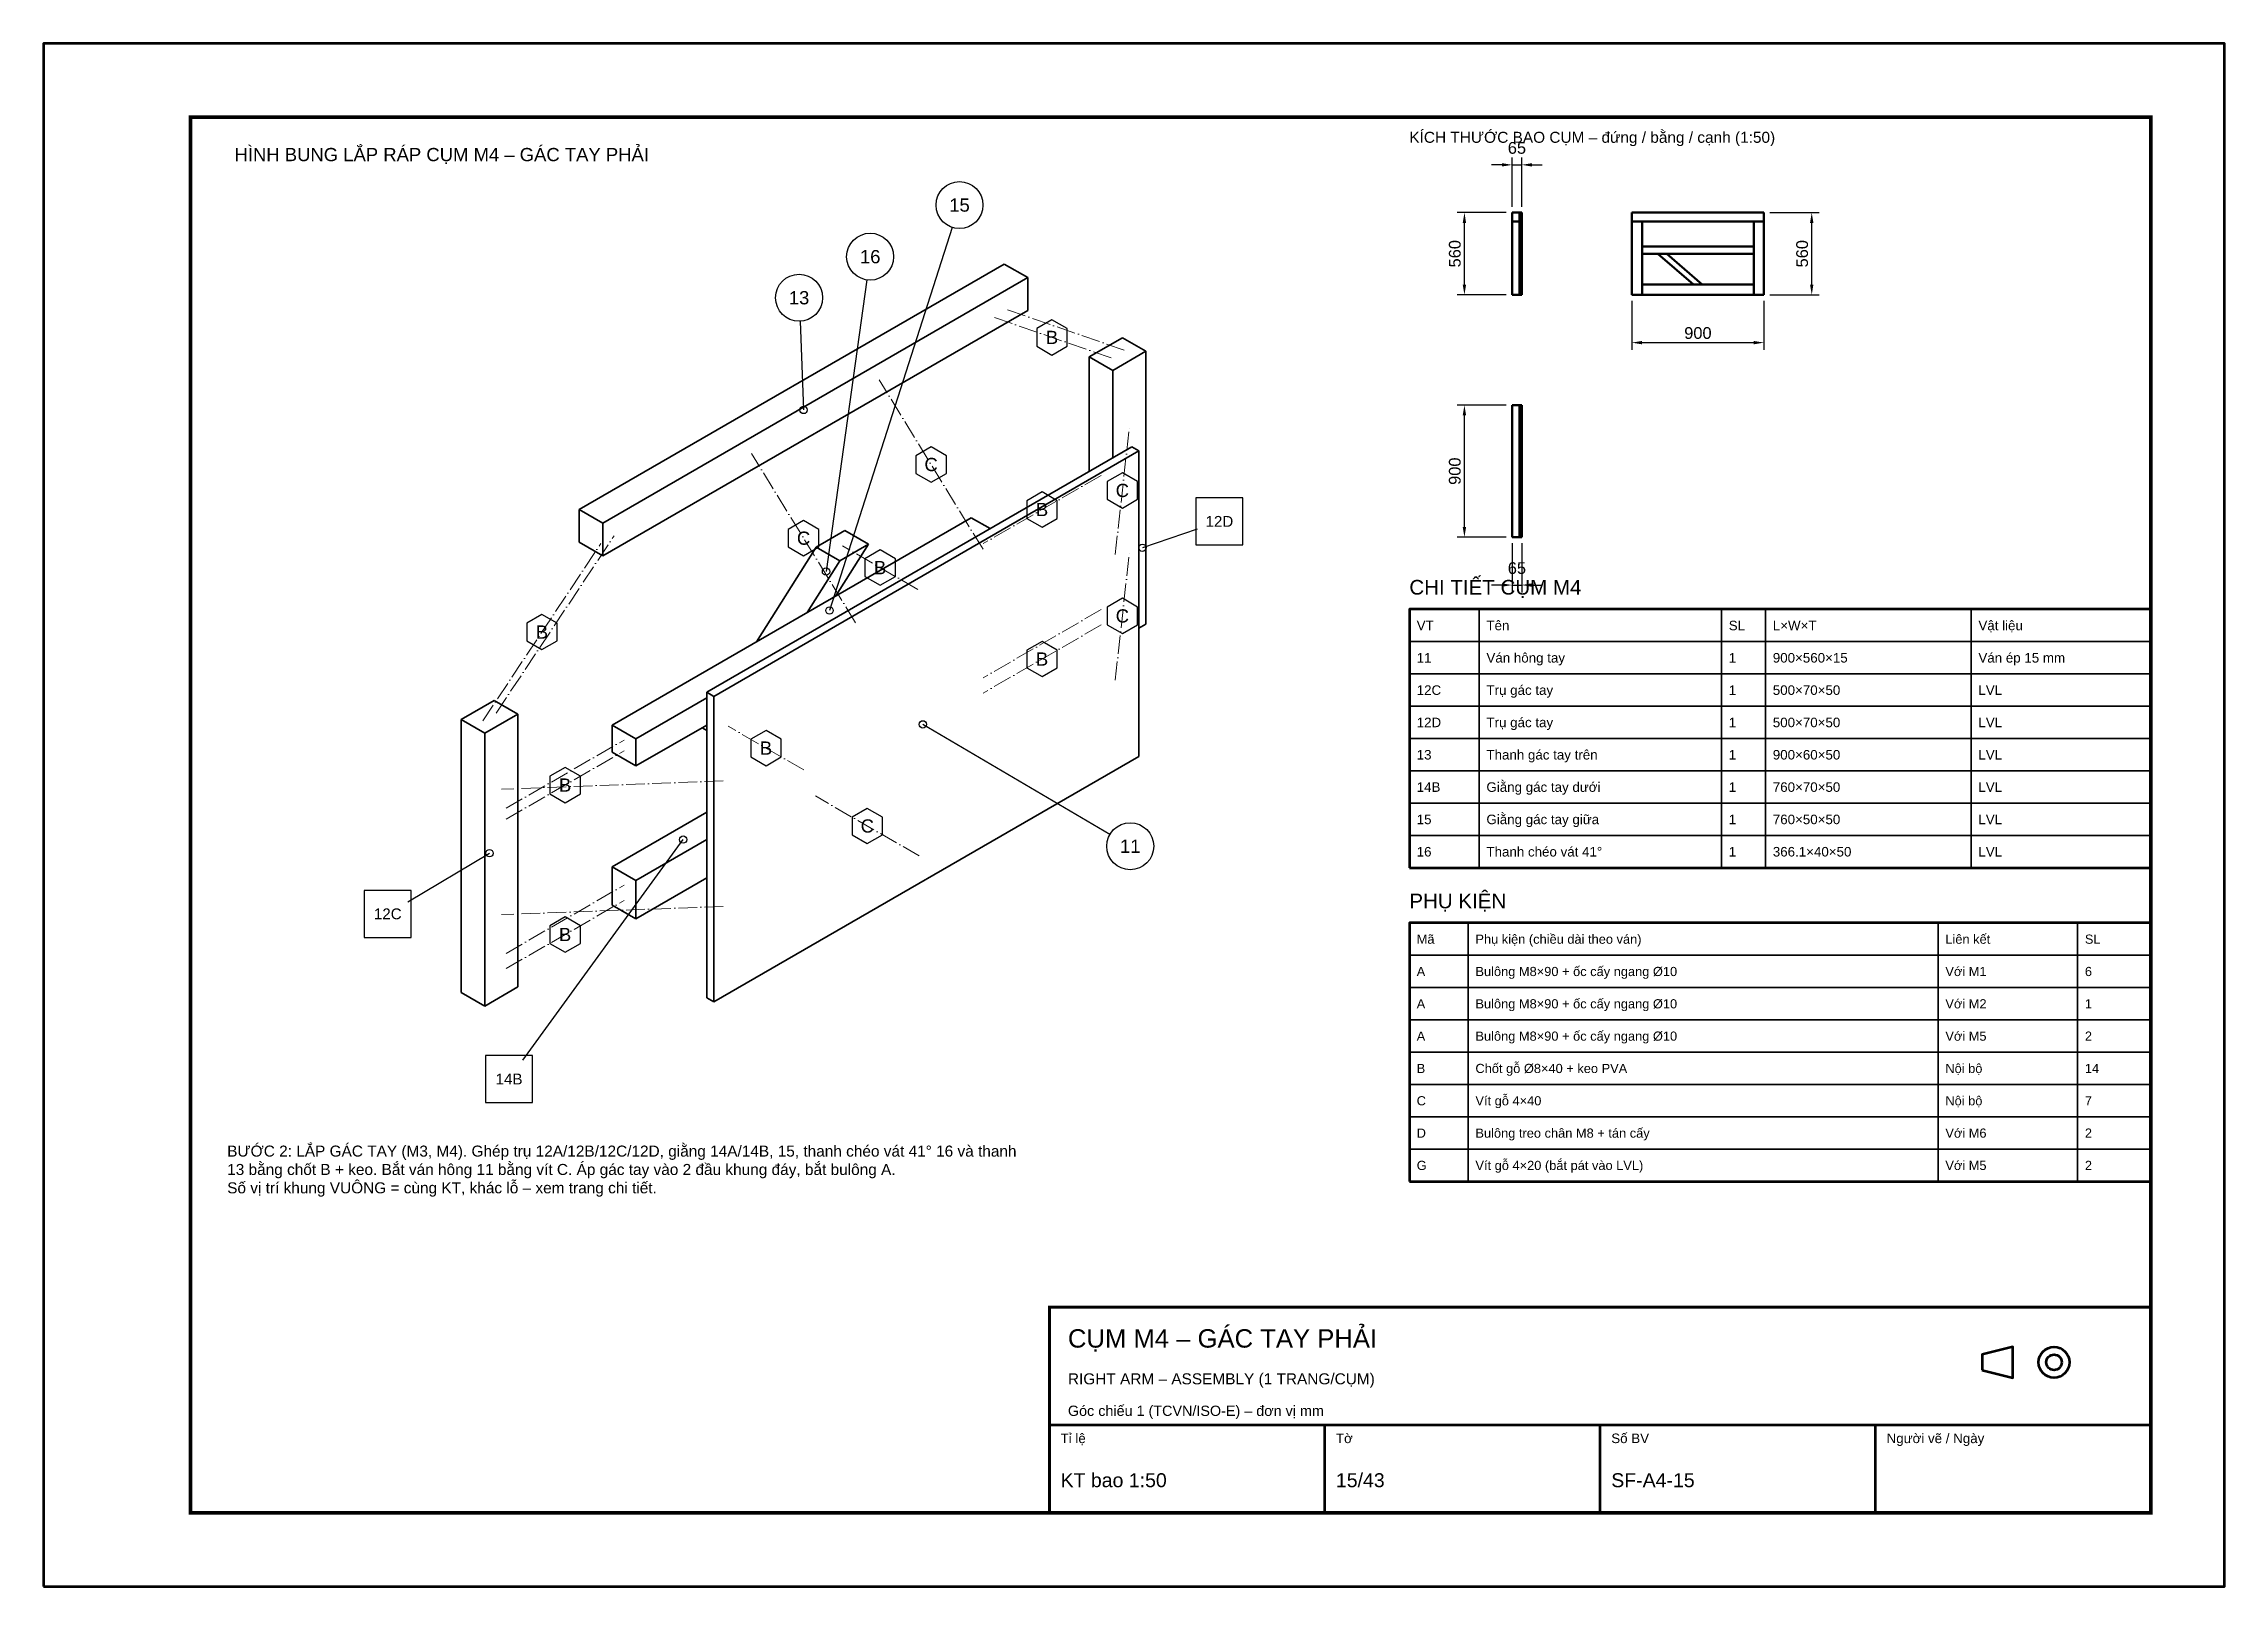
# Model space of a CAD drawing. Header units: millimetres. Extents: x 0 to 2970, y 0 to 2100.
import ezdxf
from ezdxf.enums import TextEntityAlignment as Align

# ---------------------------------------------------------------- set-up
doc = ezdxf.new("R2010")
doc.units = ezdxf.units.MM
doc.header["$LTSCALE"] = 10
doc.linetypes.add('DASHDOT', pattern=[3.556, 2.54, -0.508, 0, -0.508])
for name, color, linetype, lineweight in [('0-KHUNG-BANVE', 7, 'CONTINUOUS', 70), ('1-NET-THAY', 7, 'CONTINUOUS', 50), ('10-PHU-KIEN', 1, 'CONTINUOUS', 25), ('3-KICH-THUOC', 1, 'CONTINUOUS', 18), ('4-DUONG-BUNG', 4, 'DASHDOT', 18), ('5-SO-VI-TRI', 7, 'CONTINUOUS', 25), ('6-CHU', 7, 'CONTINUOUS', 25), ('7-BANG-KE', 7, 'CONTINUOUS', 25), ('M-M4-RIGHT_ARM', 3, 'CONTINUOUS', 35)]:
    doc.layers.add(name, color=color, linetype=linetype, lineweight=lineweight)
doc.styles.add('VN', font='arial.ttf')
doc.dimstyles.new('A4', dxfattribs={"dimscale": 10, "dimtxt": 1.6, "dimasz": 1.4, "dimexe": 1, "dimexo": 0.8, "dimgap": 0.5, "dimtad": 1, "dimdec": 1, "dimtxsty": 'VN', "dimcen": 2.5, "dimclrd": 1, "dimclre": 1, "dimclrt": 7, "dimazin": 3, "dimtfac": 1, "dimtmove": 0, "dimatfit": 3})

msp = doc.modelspace()

# ---------------------------------------------------------------- texts
at = {"layer": '10-PHU-KIEN', "style": 'VN'}
for s, p in [('B', (1373.298, 1700.114)), ('C', (1208.651, 1527.077)), ('C', (1469.127, 1491.801)), ('B', (1359.791, 1465.809)), ('C', (1035, 1426.82)), ('B', (1139.231, 1386.74)), ('B', (678.694, 1299.085)), ('C', (1469.127, 1320.993)), ('B', (1359.791, 1262.324)), ('B', (983.86, 1141.081)), ('B', (710.209, 1090.772)), ('C', (1121.825, 1035.074)), ('B', (710.209, 887.287))]:
    msp.add_text(s, height=18, dxfattribs=at).set_placement(p, align=Align.MIDDLE_CENTER)
at = {"layer": '5-SO-VI-TRI', "style": 'VN'}
for s, height, p in [('15', 18, (1247.344, 1880.255)), ('16', 18, (1125.679, 1810.011)), ('13', 18, (1028.865, 1754.115)), ('12D', 14.76, (1601.285, 1449.654)), ('11', 18, (1479.817, 1007.467)), ('12C', 14.76, (468.715, 915.416)), ('14B', 14.76, (633.902, 690.574))]:
    msp.add_text(s, height=height, dxfattribs=at).set_placement(p, align=Align.MIDDLE_CENTER)
at = {"layer": '6-CHU', "style": 'VN'}
for s, height, p in [('HÌNH BUNG LẮP RÁP CỤM M4 – GÁC TAY PHẢI', 18, (260, 1940)), ('KÍCH THƯỚC BAO CỤM – đứng / bằng / cạnh (1:50)', 15, (1860, 1965)), ('CỤM M4 – GÁC TAY PHẢI', 25, (1395, 325)), ('RIGHT ARM – ASSEMBLY (1 TRANG/CỤM)', 15, (1395, 275)), ('Góc chiếu 1 (TCVN/ISO-E) – đơn vị mm', 14, (1395, 232)), ('Tỉ lệ', 13, (1385, 195)), ('Tờ', 13, (1760, 195)), ('Số BV', 13, (2135, 195)), ('Người vẽ / Ngày', 13, (2510, 195)), ('KT bao 1:50', 19, (1385, 135)), ('15/43', 19, (1760, 135)), ('SF-A4-15', 19, (2135, 135))]:
    msp.add_text(s, height=height, dxfattribs=at).set_placement(p)
at = {"layer": '6-CHU', "insert": (250, 600), "char_height": 15, "width": 1080, "attachment_point": 1, "style": 'VN'}
msp.add_mtext('BƯỚC 2: LẮP GÁC TAY (M3, M4). Ghép trụ 12A/12B/12C/12D, giằng 14A/14B, 15, thanh chéo vát 41° 16 và thanh 13 bằng chốt B + keo. Bắt ván hông 11 bằng vít C. Áp gác tay vào 2 đầu khung đáy, bắt bulông A.\\PSố vị trí khung VUÔNG = cùng KT, khác lỗ – xem trang chi tiết.', dxfattribs=at)
at = {"layer": '7-BANG-KE', "style": 'VN'}
for s, p in [('CHI TIẾT CỤM M4', (1860, 1350)), ('PHỤ KIỆN', (1860, 923))]:
    msp.add_text(s, height=20, dxfattribs=at).set_placement(p)
for s, height, p in [('VT', 13, (1870, 1308)), ('Tên', 13, (1965, 1308)), ('SL', 13, (2295, 1308)), ('L×W×T', 13, (2355, 1308)), ('Vật liệu', 13, (2635, 1308)), ('11', 13, (1870, 1264)), ('Ván hông tay', 13, (1965, 1264)), ('1', 13, (2295, 1264)), ('900×560×15', 13, (2355, 1264)), ('Ván ép 15 mm', 13, (2635, 1264)), ('12C', 13, (1870, 1220)), ('Trụ gác tay', 13, (1965, 1220)), ('1', 13, (2295, 1220)), ('500×70×50', 13, (2355, 1220)), ('LVL', 13, (2635, 1220)), ('12D', 13, (1870, 1176)), ('Trụ gác tay', 13, (1965, 1176)), ('1', 13, (2295, 1176)), ('500×70×50', 13, (2355, 1176)), ('LVL', 13, (2635, 1176)), ('13', 13, (1870, 1132)), ('Thanh gác tay trên', 13, (1965, 1132)), ('1', 13, (2295, 1132)), ('900×60×50', 13, (2355, 1132)), ('LVL', 13, (2635, 1132)), ('14B', 13, (1870, 1088)), ('Giằng gác tay dưới', 13, (1965, 1088)), ('1', 13, (2295, 1088)), ('760×70×50', 13, (2355, 1088)), ('LVL', 13, (2635, 1088)), ('15', 13, (1870, 1044)), ('Giằng gác tay giữa', 13, (1965, 1044)), ('1', 13, (2295, 1044)), ('760×50×50', 13, (2355, 1044)), ('LVL', 13, (2635, 1044)), ('16', 13, (1870, 1000)), ('Thanh chéo vát 41°', 13, (1965, 1000)), ('1', 13, (2295, 1000)), ('366.1×40×50', 13, (2355, 1000)), ('LVL', 13, (2635, 1000)), ('Mã', 12.5, (1870, 881)), ('Phụ kiện (chiều dài theo ván)', 12.5, (1950, 881)), ('Liên kết', 12.5, (2590, 881)), ('SL', 12.5, (2780, 881)), ('A', 12.5, (1870, 837)), ('Bulông M8×90 + ốc cấy ngang %%c10', 12.5, (1950, 837)), ('Với M1', 12.5, (2590, 837)), ('6', 12.5, (2780, 837)), ('A', 12.5, (1870, 793)), ('Bulông M8×90 + ốc cấy ngang %%c10', 12.5, (1950, 793)), ('Với M2', 12.5, (2590, 793)), ('1', 12.5, (2780, 793)), ('A', 12.5, (1870, 749)), ('Bulông M8×90 + ốc cấy ngang %%c10', 12.5, (1950, 749)), ('Với M5', 12.5, (2590, 749)), ('2', 12.5, (2780, 749)), ('Chốt gỗ %%c8×40 + keo PVA', 12.5, (1950, 705)), ('B', 12.5, (1870, 705)), ('Nội bộ', 12.5, (2590, 705)), ('14', 12.5, (2780, 705)), ('C', 12.5, (1870, 661)), ('Vít gỗ 4×40', 12.5, (1950, 661)), ('Nội bộ', 12.5, (2590, 661)), ('7', 12.5, (2780, 661)), ('Bulông treo chân M8 + tán cấy', 12.5, (1950, 617)), ('Với M6', 12.5, (2590, 617)), ('D', 12.5, (1870, 617)), ('2', 12.5, (2780, 617)), ('G', 12.5, (1870, 573)), ('Vít gỗ 4×20 (bắt pát vào LVL)', 12.5, (1950, 573)), ('Với M5', 12.5, (2590, 573)), ('2', 12.5, (2780, 573))]:
    msp.add_text(s, height=height, dxfattribs=at).set_placement(p, align=Align.MIDDLE_LEFT)

# ---------------------------------------------------------------- dimensions: what is measured, and where the dimension line sits
at = {"layer": '3-KICH-THUOC'}
for base, p1, p2 in [((2000, 1935), (2000, 1870), (2013, 1870)), ((2163, 1693), (2163, 1758), (2343, 1758)), ((2000, 1363), (2000, 1428), (2013, 1428))]:
    msp.add_linear_dim(base=base, p1=p1, p2=p2, dimstyle='A4', override={"dimlfac": 5}, dxfattribs=at).render()
for base, p1, p2 in [((1935, 1758), (2000, 1758), (2000, 1870)), ((2408, 1758), (2343, 1758), (2343, 1870)), ((1935, 1428), (2000, 1428), (2000, 1608))]:
    msp.add_linear_dim(base=base, p1=p1, p2=p2, angle=90, dimstyle='A4', override={"dimlfac": 5}, dxfattribs=at).render()

# ---------------------------------------------------------------- linework, layer by layer
at = {"layer": '0-KHUNG-BANVE'}
for p, q in [((1370, 220), (2870, 220)), ((1745, 100), (1745, 220)), ((2120, 100), (2120, 220)), ((2495, 100), (2495, 220))]:
    msp.add_line(p, q, dxfattribs=at)
for points in [[(0, 0), (2970, 0), (2970, 2100), (0, 2100)], [(1860, 978), (2870, 978), (2870, 1330), (1860, 1330)], [(1860, 551), (2870, 551), (2870, 903), (1860, 903)], [(2640, 294.5), (2682, 284), (2682, 326), (2640, 315.5)]]:
    msp.add_lwpolyline(points, close=True, dxfattribs=at)
for points, const_width in [([(200, 100), (2870, 100), (2870, 2000), (200, 2000)], 5), ([(1370, 100), (2870, 100), (2870, 380), (1370, 380)], 4)]:
    msp.add_lwpolyline(points, close=True, dxfattribs=dict(at, const_width=const_width))
for radius in [21, 10.5]:
    msp.add_circle((2738, 305), radius, dxfattribs=at)
at = {"layer": '1-NET-THAY'}
for p, q in [((2000, 1870), (2010, 1870)), ((2000, 1858), (2000, 1870)), ((2000, 1858), (2010, 1858)), ((2000, 1758), (2000, 1858)), ((2010, 1870), (2013, 1870)), ((2010, 1758), (2010, 1870)), ((2013, 1758), (2013, 1870)), ((2163, 1858), (2163, 1870)), ((2163, 1870), (2343, 1870)), ((2163, 1758), (2163, 1858)), ((2163, 1858), (2177, 1858)), ((2177, 1758), (2177, 1858)), ((2329, 1858), (2177, 1858)), ((2329, 1758), (2329, 1858)), ((2329, 1858), (2343, 1858)), ((2343, 1858), (2343, 1870)), ((2343, 1758), (2343, 1858)), ((2329, 1824), (2177, 1824)), ((2329, 1814), (2177, 1814)), ((2246.806, 1772), (2198.491, 1814)), ((2259, 1772), (2210.685, 1814)), ((2000, 1758), (2010, 1758)), ((2010, 1758), (2013, 1758)), ((2177, 1758), (2163, 1758)), ((2177, 1772), (2329, 1772)), ((2329, 1758), (2177, 1758)), ((2343, 1758), (2329, 1758)), ((2000, 1608), (2000, 1428)), ((2000, 1608), (2010, 1608)), ((2010, 1608), (2010, 1428)), ((2010, 1608), (2013, 1608)), ((2013, 1608), (2013, 1428)), ((2000, 1428), (2010, 1428)), ((2010, 1428), (2013, 1428))]:
    msp.add_line(p, q, dxfattribs=at)
at = {"layer": '10-PHU-KIEN'}
for points in [[(1394.082, 1712.114), (1373.298, 1724.114), (1352.513, 1712.114), (1352.513, 1688.114), (1373.298, 1676.114), (1394.082, 1688.114)], [(1229.435, 1539.077), (1208.651, 1551.077), (1187.866, 1539.077), (1187.866, 1515.077), (1208.651, 1503.077), (1229.435, 1515.077)], [(1489.912, 1503.801), (1469.127, 1515.801), (1448.342, 1503.801), (1448.342, 1479.801), (1469.127, 1467.801), (1489.912, 1479.801)], [(1380.576, 1477.809), (1359.791, 1489.809), (1339.007, 1477.809), (1339.007, 1453.809), (1359.791, 1441.809), (1380.576, 1453.809)], [(1055.785, 1438.82), (1035, 1450.82), (1014.215, 1438.82), (1014.215, 1414.82), (1035, 1402.82), (1055.785, 1414.82)], [(1160.015, 1398.74), (1139.231, 1410.74), (1118.446, 1398.74), (1118.446, 1374.74), (1139.231, 1362.74), (1160.015, 1374.74)], [(1489.912, 1332.993), (1469.127, 1344.993), (1448.342, 1332.993), (1448.342, 1308.993), (1469.127, 1296.993), (1489.912, 1308.993)], [(699.479, 1311.085), (678.694, 1323.085), (657.91, 1311.085), (657.91, 1287.085), (678.694, 1275.085), (699.479, 1287.085)], [(1380.576, 1274.324), (1359.791, 1286.324), (1339.007, 1274.324), (1339.007, 1250.324), (1359.791, 1238.324), (1380.576, 1250.324)], [(1004.644, 1153.081), (983.86, 1165.081), (963.075, 1153.081), (963.075, 1129.081), (983.86, 1117.081), (1004.644, 1129.081)], [(730.993, 1102.772), (710.209, 1114.772), (689.424, 1102.772), (689.424, 1078.772), (710.209, 1066.772), (730.993, 1078.772)], [(1142.61, 1047.074), (1121.825, 1059.074), (1101.041, 1047.074), (1101.041, 1023.074), (1121.825, 1011.074), (1142.61, 1023.074)], [(730.993, 899.287), (710.209, 911.287), (689.424, 899.287), (689.424, 875.287), (710.209, 863.287), (730.993, 875.287)]]:
    msp.add_lwpolyline(points, close=True, dxfattribs=at)
at = {"layer": '4-DUONG-BUNG'}
for p, q in [((1453.691, 1672.265), (1292.904, 1727.963)), ((1471.7, 1682.662), (1310.912, 1738.36)), ((1279.397, 1411.967), (1137.904, 1642.188)), ((1459.48, 1404.54), (1478.774, 1579.062)), ((1105.747, 1311.71), (964.253, 1541.93)), ((1440.185, 1527.077), (1279.397, 1434.246)), ((1440.185, 1512.224), (1279.397, 1419.393)), ((616.309, 1188.801), (777.096, 1430.162)), ((598.3, 1178.404), (759.088, 1419.765)), ((1190.683, 1357.034), (1087.779, 1416.446)), ((1459.48, 1233.732), (1478.774, 1408.254)), ((1440.185, 1329.533), (1279.397, 1236.702)), ((1440.185, 1308.739), (1279.397, 1215.908)), ((1035.312, 1111.375), (932.408, 1170.787)), ((629.815, 1059.21), (790.603, 1152.04)), ((629.815, 1044.357), (790.603, 1137.188)), ((925.664, 1096.342), (623.383, 1085.202)), ((1192.572, 994.228), (1051.079, 1075.919)), ((629.815, 861.665), (790.603, 954.496)), ((925.664, 925.533), (623.383, 914.393)), ((629.815, 840.871), (790.603, 933.702))]:
    msp.add_line(p, q, dxfattribs=at)
at = {"layer": '5-SO-VI-TRI'}
for p, q in [((1237.572, 1849.783), (1070.373, 1328.419)), ((1121.236, 1778.321), (1065.583, 1381.352)), ((1030.149, 1722.141), (1035, 1601.342)), ((1571.005, 1439.304), (1496.461, 1413.824)), ((1452.227, 1023.676), (1197.396, 1173.392)), ((652.726, 716.451), (870.996, 1016.507)), ((496.21, 931.788), (607.304, 997.941))]:
    msp.add_line(p, q, dxfattribs=at)
for points in [[(1569.285, 1417.654), (1633.285, 1417.654), (1633.285, 1481.654), (1569.285, 1481.654)], [(436.715, 883.416), (500.715, 883.416), (500.715, 947.416), (436.715, 947.416)], [(601.902, 658.574), (665.902, 658.574), (665.902, 722.574), (601.902, 722.574)]]:
    msp.add_lwpolyline(points, close=True, dxfattribs=at)
for centre, radius in [((1247.344, 1880.255), 32), ((1125.679, 1810.011), 32), ((1028.865, 1754.115), 32), ((1035, 1601.342), 5), ((1496.461, 1413.824), 5), ((1065.583, 1381.352), 5), ((1070.373, 1328.419), 5), ((1197.396, 1173.392), 5), ((870.996, 1016.507), 5), ((1479.817, 1007.467), 32), ((607.304, 997.941), 5)]:
    msp.add_circle(centre, radius, dxfattribs=at)
at = {"layer": '7-BANG-KE'}
for points in [[(1860, 1286), (1955, 1286), (1955, 1330), (1860, 1330)], [(1955, 1286), (2285, 1286), (2285, 1330), (1955, 1330)], [(2285, 1286), (2345, 1286), (2345, 1330), (2285, 1330)], [(2345, 1286), (2625, 1286), (2625, 1330), (2345, 1330)], [(2625, 1286), (2870, 1286), (2870, 1330), (2625, 1330)], [(1860, 1242), (1955, 1242), (1955, 1286), (1860, 1286)], [(1955, 1242), (2285, 1242), (2285, 1286), (1955, 1286)], [(2285, 1242), (2345, 1242), (2345, 1286), (2285, 1286)], [(2345, 1242), (2625, 1242), (2625, 1286), (2345, 1286)], [(2625, 1242), (2870, 1242), (2870, 1286), (2625, 1286)], [(1860, 1198), (1955, 1198), (1955, 1242), (1860, 1242)], [(1955, 1198), (2285, 1198), (2285, 1242), (1955, 1242)], [(2285, 1198), (2345, 1198), (2345, 1242), (2285, 1242)], [(2345, 1198), (2625, 1198), (2625, 1242), (2345, 1242)], [(2625, 1198), (2870, 1198), (2870, 1242), (2625, 1242)], [(1860, 1154), (1955, 1154), (1955, 1198), (1860, 1198)], [(1955, 1154), (2285, 1154), (2285, 1198), (1955, 1198)], [(2285, 1154), (2345, 1154), (2345, 1198), (2285, 1198)], [(2345, 1154), (2625, 1154), (2625, 1198), (2345, 1198)], [(2625, 1154), (2870, 1154), (2870, 1198), (2625, 1198)], [(1860, 1110), (1955, 1110), (1955, 1154), (1860, 1154)], [(1955, 1110), (2285, 1110), (2285, 1154), (1955, 1154)], [(2285, 1110), (2345, 1110), (2345, 1154), (2285, 1154)], [(2345, 1110), (2625, 1110), (2625, 1154), (2345, 1154)], [(2625, 1110), (2870, 1110), (2870, 1154), (2625, 1154)], [(1860, 1066), (1955, 1066), (1955, 1110), (1860, 1110)], [(1955, 1066), (2285, 1066), (2285, 1110), (1955, 1110)], [(2285, 1066), (2345, 1066), (2345, 1110), (2285, 1110)], [(2345, 1066), (2625, 1066), (2625, 1110), (2345, 1110)], [(2625, 1066), (2870, 1066), (2870, 1110), (2625, 1110)], [(1860, 1022), (1955, 1022), (1955, 1066), (1860, 1066)], [(1955, 1022), (2285, 1022), (2285, 1066), (1955, 1066)], [(2285, 1022), (2345, 1022), (2345, 1066), (2285, 1066)], [(2345, 1022), (2625, 1022), (2625, 1066), (2345, 1066)], [(2625, 1022), (2870, 1022), (2870, 1066), (2625, 1066)], [(1860, 978), (1955, 978), (1955, 1022), (1860, 1022)], [(1955, 978), (2285, 978), (2285, 1022), (1955, 1022)], [(2285, 978), (2345, 978), (2345, 1022), (2285, 1022)], [(2345, 978), (2625, 978), (2625, 1022), (2345, 1022)], [(2625, 978), (2870, 978), (2870, 1022), (2625, 1022)], [(1860, 859), (1940, 859), (1940, 903), (1860, 903)], [(1940, 859), (2580, 859), (2580, 903), (1940, 903)], [(2580, 859), (2770, 859), (2770, 903), (2580, 903)], [(2770, 859), (2870, 859), (2870, 903), (2770, 903)], [(1860, 815), (1940, 815), (1940, 859), (1860, 859)], [(1940, 815), (2580, 815), (2580, 859), (1940, 859)], [(2580, 815), (2770, 815), (2770, 859), (2580, 859)], [(2770, 815), (2870, 815), (2870, 859), (2770, 859)], [(1860, 771), (1940, 771), (1940, 815), (1860, 815)], [(1940, 771), (2580, 771), (2580, 815), (1940, 815)], [(2580, 771), (2770, 771), (2770, 815), (2580, 815)], [(2770, 771), (2870, 771), (2870, 815), (2770, 815)], [(1860, 727), (1940, 727), (1940, 771), (1860, 771)], [(1940, 727), (2580, 727), (2580, 771), (1940, 771)], [(2580, 727), (2770, 727), (2770, 771), (2580, 771)], [(2770, 727), (2870, 727), (2870, 771), (2770, 771)], [(1860, 683), (1940, 683), (1940, 727), (1860, 727)], [(1940, 683), (2580, 683), (2580, 727), (1940, 727)], [(2580, 683), (2770, 683), (2770, 727), (2580, 727)], [(2770, 683), (2870, 683), (2870, 727), (2770, 727)], [(1860, 639), (1940, 639), (1940, 683), (1860, 683)], [(1940, 639), (2580, 639), (2580, 683), (1940, 683)], [(2580, 639), (2770, 639), (2770, 683), (2580, 683)], [(2770, 639), (2870, 639), (2870, 683), (2770, 683)], [(1860, 595), (1940, 595), (1940, 639), (1860, 639)], [(1940, 595), (2580, 595), (2580, 639), (1940, 639)], [(2580, 595), (2770, 595), (2770, 639), (2580, 639)], [(2770, 595), (2870, 595), (2870, 639), (2770, 639)], [(1860, 551), (1940, 551), (1940, 595), (1860, 595)], [(1940, 551), (2580, 551), (2580, 595), (1940, 595)], [(2580, 551), (2770, 551), (2770, 595), (2580, 595)], [(2770, 551), (2870, 551), (2870, 595), (2770, 595)]]:
    msp.add_lwpolyline(points, close=True, dxfattribs=at)
at = {"layer": 'M-M4-RIGHT_ARM'}
for p, q in [((1308.339, 1800), (729.503, 1465.809)), ((1308.339, 1800), (1340.497, 1781.434)), ((1340.497, 1781.434), (761.661, 1447.243)), ((1340.497, 1736.875), (1340.497, 1781.434)), ((761.661, 1402.684), (1340.497, 1736.875)), ((1469.127, 1699.743), (1424.106, 1673.75)), ((1469.127, 1699.743), (1501.285, 1681.176)), ((1424.106, 1673.75), (1456.264, 1655.184)), ((1424.106, 1517.794), (1424.106, 1673.75)), ((1501.285, 1681.176), (1456.264, 1655.184)), ((1501.285, 1309.853), (1501.285, 1681.176)), ((1456.264, 1536.36), (1456.264, 1655.184)), ((1481.99, 1551.213), (903.154, 1217.022)), ((1491.637, 1545.643), (912.801, 1211.452)), ((1481.99, 1551.213), (1491.637, 1545.643)), ((1491.637, 1129.761), (1491.637, 1545.643)), ((729.503, 1465.809), (761.661, 1447.243)), ((729.503, 1421.25), (729.503, 1465.809)), ((761.661, 1402.684), (761.661, 1447.243)), ((774.524, 1172.463), (1263.319, 1454.669)), ((1091.306, 1437.049), (1052.093, 1414.409)), ((1091.306, 1437.049), (1123.464, 1418.483)), ((1289.045, 1439.816), (1263.319, 1454.669)), ((729.503, 1421.25), (761.661, 1402.684)), ((970.709, 1285.731), (1052.093, 1414.409)), ((1052.093, 1414.409), (1084.251, 1395.843)), ((1079.072, 1348.294), (1123.464, 1418.483)), ((1123.464, 1418.483), (1084.251, 1395.843)), ((1039.859, 1325.655), (1084.251, 1395.843)), ((1491.637, 1304.283), (1501.285, 1309.853)), ((613.736, 1205.882), (568.715, 1179.89)), ((613.736, 1205.882), (645.894, 1187.316)), ((806.681, 1153.897), (903.154, 1209.596)), ((903.154, 1217.022), (912.801, 1211.452)), ((903.154, 801.14), (903.154, 1217.022)), ((912.801, 795.57), (912.801, 1211.452)), ((568.715, 1179.89), (600.873, 1161.324)), ((568.715, 808.566), (568.715, 1179.89)), ((645.894, 1187.316), (600.873, 1161.324)), ((600.873, 790), (600.873, 1161.324)), ((645.894, 815.993), (645.894, 1187.316)), ((774.524, 1135.331), (774.524, 1172.463)), ((774.524, 1172.463), (806.681, 1153.897)), ((806.681, 1116.765), (903.154, 1172.463)), ((896.722, 1168.75), (903.154, 1165.037)), ((774.524, 1135.331), (806.681, 1116.765)), ((806.681, 1116.765), (806.681, 1153.897)), ((912.801, 795.57), (1491.637, 1129.761)), ((903.154, 1053.64), (774.524, 979.375)), ((903.154, 1016.507), (806.681, 960.809)), ((774.524, 979.375), (806.681, 960.809)), ((774.524, 927.39), (774.524, 979.375)), ((806.681, 908.824), (903.154, 964.522)), ((806.681, 908.824), (806.681, 960.809)), ((774.524, 927.39), (806.681, 908.824)), ((568.715, 808.566), (600.873, 790)), ((600.873, 790), (645.894, 815.993)), ((903.154, 801.14), (912.801, 795.57))]:
    msp.add_line(p, q, dxfattribs=at)

msp.set_redraw_order([(e.dxf.handle, doc.entitydb.next_handle()) for e in msp.query("TEXT MTEXT ATTDEF DIMENSION ARC_DIMENSION")])  # texts and dimensions are drawn at this point

doc.saveas('drawing.dxf')
